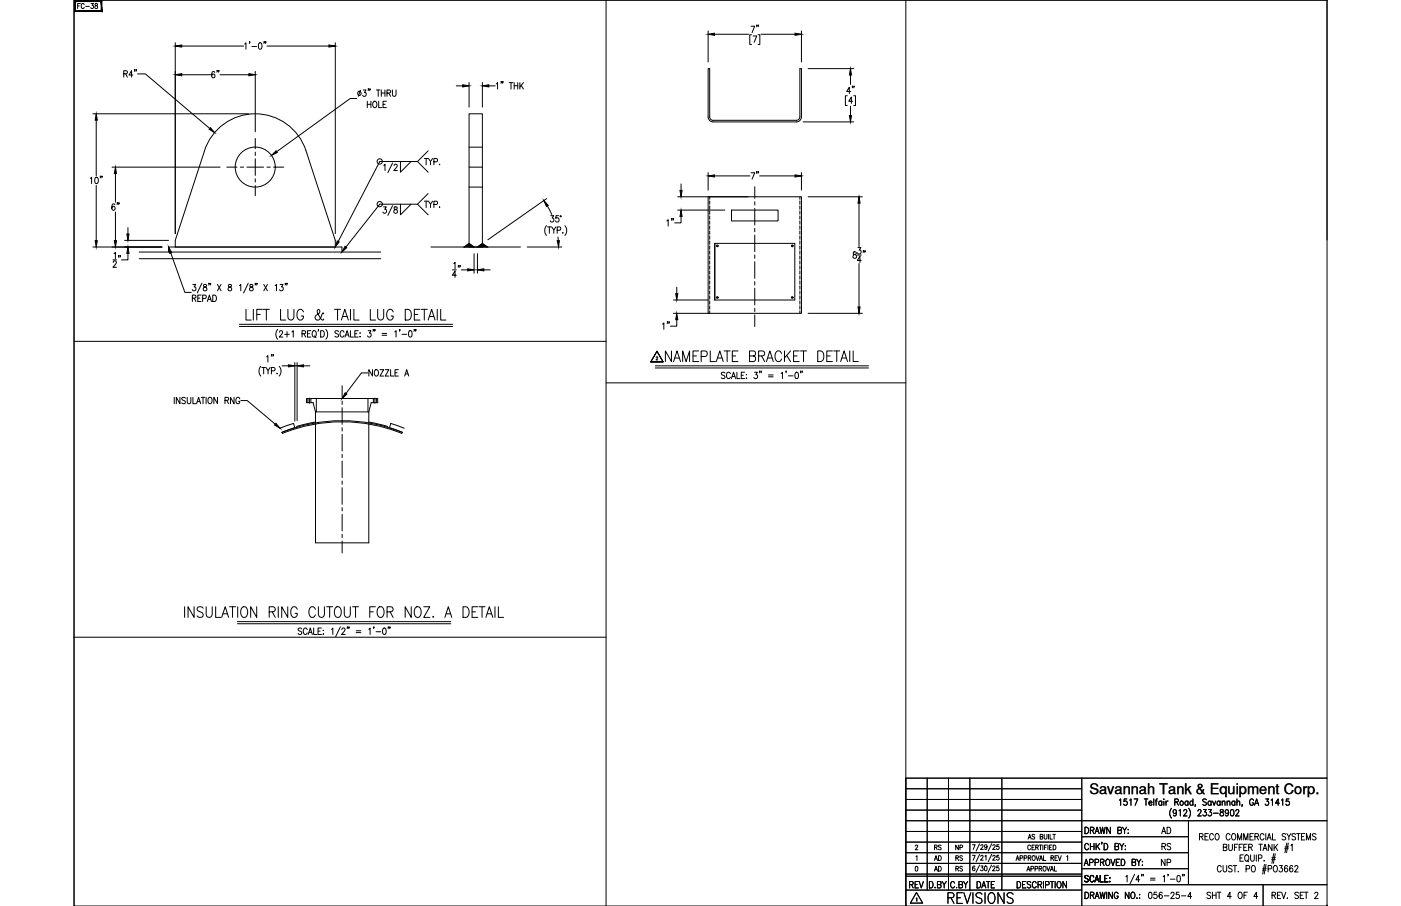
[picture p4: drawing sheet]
<svg xmlns="http://www.w3.org/2000/svg" width="432mm" height="279mm" viewBox="0 0 432 279" stroke-linecap="round" stroke-linejoin="round" font-family="sans-serif">
<defs><g id="words">
<text font-size="7.1" x="204.3" y="112.9">NAMEPLATE BRACKET DETAIL</text>
<g font-size="6.6">
<text x="74.8" y="99.8">LIFT LUG &amp; TAIL LUG DETAIL</text>
<text x="56.1" y="191.6">INSULATION RING CUTOUT FOR NOZ. A DETAIL</text>
<text x="291.4" y="279.8">REVISIONS</text>
</g>
<g font-size="5.7">
<text x="68.8" y="25.4" transform="rotate(-90 68.8 25.4)">6&quot;</text>
<text x="38.5" y="83.6" transform="rotate(-90 38.5 83.6)">12&quot;</text>
<text x="143.2" y="86.8" transform="rotate(-90 143.2 86.8)">14&quot;</text>
</g>
<g font-size="5.3">
<text x="234.9" y="56.4" transform="rotate(-90 234.9 56.4)">7&quot;</text>
<text x="33.5" y="66">6&quot;</text>
<text x="208.8" y="70.9" transform="rotate(-90 208.8 70.9)">1&quot;</text>
<text x="207.4" y="102.7" transform="rotate(-90 207.4 102.7)">1&quot;</text>
<text x="279.4" y="275.2">REV</text>
<text x="353.1" y="278.3">056-25-4</text>
</g>
<g font-size="4.9">
<text x="234.6" y="11.3" transform="rotate(-90 234.6 11.3)">7&quot;</text>
<text x="263.9" y="30" transform="rotate(-90 263.9 30)">4&quot;</text>
<text x="112.9" y="117.1">NOZZLE A</text>
<text x="357" y="258.2">AD</text>
<text x="357.4" y="263.2">RS</text>
<text x="357" y="268.1">NP</text>
</g>
<text font-size="4.5" x="335.7" y="244.9">Savannah Tank &amp; Equipment Corp.</text>
<g font-size="4.4">
<text x="22.9" y="3.9">FC-38</text>
<text x="287.2" y="263.2">RS</text>
<text x="293.5" y="263.2">NP</text>
<text x="287.2" y="269.9">AD</text>
<text x="287.2" y="266.7">AD</text>
<text x="293.9" y="269.9">RS</text>
<text x="293.9" y="266.7">RS</text>
</g>
<g font-size="1.2" fill="#fff">
<text x="228.8" y="66.8">RECO TAG</text>
<text x="222.3" y="83.8">SAVANNAH TANK NAMEPLATE</text>
</g>
</g></defs>
<!-- layer: TEXT -->
<g fill="none" stroke="#000" stroke-width=".31">
<path d="M202.5 108.3l-1.9 3.3h3.8l-1.9-3.3 1.9 3.3h-3.8zM316.9 258.8l.5-1.5 .4 1.5M317.1 258.3h.5M318.9 257.5l-.3-.2-.5 .2 .1 .4 .7 .3v.4l-.3 .2-.5-.2M320.6 258l.7-.1 .1-.4-.8-.2v1.5l.8-.2v-.5l-.3-.1M321.8 257.3v1.1l.4 .4 .4-.2 .1-1.3M323.2 257.3v1.5M323.6 257.3v1.5h.8M324.5 257.3h.8M324.9 257.3v1.5M334.4 255.1a1.01 1.01 0 0 1 1.1 1 1.01 1.01 0 0 1-1.1 1zM336.1 256.1l.9-.2 .1-.6-1-.2v2"/>
<path d="M336.6 256.1l.6 1M337.5 257.1l.6-2 .7 2M337.7 256.4h.8M339 255.1l.4 2 .4-2 .4 2 .4-2M339.7 259.8h-.2h.2l-.2 .5M342.2 255.1v2l-1.1-2v2M344.5 256.1l1-.2 .1-.6-1.1-.2v2l1.1-.2 .1-.5-.5-.3M345 246.8l.4-.4v1.9M346 255.1l.6 1v1M347.2 255.1l-.6 1M347.3 246.4h-.8l-.1 .8a.61 .61 0 0 1 .9 .1 .61 .61 0 0 1-.1 .8 .61 .61 0 0 1-.8-.1M347.6 257h.2z"/>
<path d="M347.7 255.8v.1zM348.2 246.8l.4-.4v1.9M349.5 246.4h1.2l-.8 1.9M352.7 246.4h1.1M353.2 246.4v1.9M354.1 247.6h.9l-.1-.5a.58 .58 0 0 0-.8 .7 .58 .58 0 0 0 .9 .3M355.6 246.4v1.9M356.1 247h.5M356.7 246.4l-.3 .1-.1 .3v1.5M358.1 247.3l-.2-.2a.58 .58 0 0 0-.8 .6 .58 .58 0 0 0 1 .4M358.1 247v1.3M358.7 246.4v.2z"/>
<path d="M358.7 247.1v1.2M359.4 247v1.3M360 247l-.4 .1-.2 .5M361.1 249.3a2.24 2.24 0 0 0 0 3M362.1 247.3l.9-.1 .1-.6-1-.2v1.9M362.6 250.3l-.1 .3a.54 .54 0 0 1-.8 .1 .54 .54 0 0 1 0-.8 .54 .54 0 0 1 .8 .1l.1 .3a.9 .9 0 0 1-.6 1.3l-.4-.2M362.6 247.3l.6 1M363.4 250l.4-.3v1.9M364.8 250.1l.2-.3 .5-.1 .3 .5-1.1 1.4h1.2M366.1 247.3l-.1-.2a.58 .58 0 0 0-.8 .6 .58 .58 0 0 0 .9 .4M366.1 247v1.3M366.4 249.3a2.31 2.31 0 0 1 0 3"/>
<path d="M367.7 247.3a.56 .56 0 0 0-.8 0 .56 .56 0 0 0 0 .8 .56 .56 0 0 0 .8 0M367.7 246.4v1.9M368.5 248.3h-.2h.2l-.2 .4M369.2 250.1l.3-.4h.4l.3 .3-1.1 1.6h1.1M369.7 258l.9-.1 .1-.7-1-.1v1.9M370.2 258l.6 1M370.9 249.7h.9l-.5 .7a.6 .6 0 0 1 .5 .9 .6 .6 0 0 1-1.1 0M371.4 258h.6M371.8 246.7l-.4-.3-.7 .3 .2 .4 .9 .7v.3l-.4 .2-.7-.2M372.4 257.1h-1v1.9h1M372.5 249.7h.9l-.5 .7a.6 .6 0 0 1 .5 1 .6 .6 0 0 1-1.1-.1M373.3 247.3a.56 .56 0 0 0-.8 0 .56 .56 0 0 0 0 .8 .56 .56 0 0 0 .8 0"/>
<path d="M373.3 247v1.3M373.7 247l.5 1.3 .5-1.3M374 257.5a.61 .61 0 0 0-.7-.4 .61 .61 0 0 0-.5 .7v.5a.61 .61 0 0 0 .4 .7 .61 .61 0 0 0 .8-.4M374 250.8h1.5M374.8 257.2l.1-.1a1 1 0 0 1 .9 1 1 1 0 0 1-.9 .9 1.29 1.29 0 0 1-.1-1.8zM376 247.3a.56 .56 0 0 0-.7 0 .56 .56 0 0 0 0 .8 .56 .56 0 0 0 .7 0M376 247v1.3M376.2 249.8v.5a.72 .72 0 0 1 .8 .4 .72 .72 0 0 1-.3 .9 .63 .63 0 0 1-.7-.6 .63 .63 0 0 1 .8-.6l.2-.3v-.3zM376.7 247.4l.4-.4 .4 .1v1.2M376.7 247v1.3M378.2 247.4l.4-.4 .4 .1 .1 1.2M378.2 247v1.3"/>
<path d="M378.6 250.3v.3a.54 .54 0 0 1-.8 .1 .54 .54 0 0 1 0-.8 .54 .54 0 0 1 .8 .1v.3a.9 .9 0 0 1-.6 1.3l-.3-.2M379.1 257.5a.62 .62 0 0 0-.7-.4 .62 .62 0 0 0-.5 .7v.5a.62 .62 0 0 0 .5 .7 .62 .62 0 0 0 .7-.4M379.4 249.8l.3-.1a1.06 1.06 0 0 1 .6 .9 1.06 1.06 0 0 1-.6 1l-.3-.1-.2-.7zM379.9 257.2l.2-.1a1 1 0 0 1 .8 1 1 1 0 0 1-.8 .9 1.27 1.27 0 0 1-.2-1.8zM380.6 247.3a.56 .56 0 0 0-.8 0 .56 .56 0 0 0 0 .8 .56 .56 0 0 0 .8 0M380.6 247v1.3M380.9 250.1l.1-.3 .5-.1 .3 .5-1 1.4h1.1M381.2 247.4l.4-.4 .4 .1 .1 1.2M381.2 246.4v1.9M381.4 259v-1.9l.7 1.9 .6-1.9v1.9M382.9 248.3l-.1 .4M383.3 259v-1.9l.7 1.9 .6-1.9v1.9"/>
<path d="M385.3 258h.6M386.3 257.1h-1v1.9h1M386.3 246.8a.61 .61 0 0 0-.7-.4 .61 .61 0 0 0-.5 .7v.5a.61 .61 0 0 0 .6 .8 .61 .61 0 0 0 .6-.8h-.4M386.7 248.3l.6-1.9 .6 1.9M386.8 258l.9-.1 .1-.7-1-.1v1.9M386.9 247.7h.8M387.3 258l.6 1M389.6 257.5a.62 .62 0 0 0-.8-.4 .62 .62 0 0 0-.4 .7v.5a.62 .62 0 0 0 .4 .7 .62 .62 0 0 0 .8-.4M390.1 246.4h.9l-.5 .7a.6 .6 0 0 1 .5 .9 .6 .6 0 0 1-1.1 0M390.1 257.1v1.9M390.5 259l.7-1.9 .6 1.9M390.8 258.4h.8"/>
<path d="M391.8 246.8l.4-.4v1.9M392.2 257.1v1.9h.9M394.3 247.7h-1.2l.8-1.3v1.9M395 246.8l.4-.4v1.9M396.3 257.3l-.4-.2-.7 .2 .1 .5 .9 .5a.48 .48 0 0 1-.3 .7l-.7-.3M396.6 257.1l.6 .9v1M396.6 260l-.6 3M397.1 260l-.6 3M397.3 246.4h-.8l-.1 .8a.61 .61 0 0 1 .9 .1 .61 .61 0 0 1-.1 .8 .61 .61 0 0 1-.9-.1M397.9 257.1l-.7 .9M399.3 257.3l-.4-.2-.6 .1v.5l.8 .5 .2 .5-.4 .3-.7-.3M399.6 257.1h1.1"/>
<path d="M400.2 257.1v1.9M401.1 258h.7M402.2 257.1h-1.1v1.9h1.1M402.7 259v-1.9l.6 1.9 .6-1.9v1.9M405.6 257.3l-.4-.2-.6 .1v.5l.8 .5 .2 .5-.4 .3-.7-.3M282.1 260.9l.3-.3 .4 .3-.7 1.2h.8M282.2 267.2h.2a.82 .82 0 0 1 .5 .7 .82 .82 0 0 1-.5 .7l-.3-.2zM282.3 264.2l.3-.3v1.5M282.4 277.1l.2-.2v1M282.5 275.2l1.9 3.3h-3.8zM288.2 273.6v.2zM288.9 272.8l1-.1v-.8l-1-.1v2l1.1-.2v-.4l-.4-.4"/>
<path d="M290.4 271.8l.6 1v1M291.7 271.8l-.7 1M294.2 272.3a.62 .62 0 0 0-.7-.5 .62 .62 0 0 0-.5 .8v.5a.62 .62 0 0 0 .5 .7 .62 .62 0 0 0 .7-.5M295.6 272.8l.9-.1 .1-.7-1-.2v2l1-.2 .1-.4-.4-.4M297 271.8l.6 1v1M298.3 271.8l-.7 1M299.7 263.8h.8l-.5 1.5M299.7 260.5h.8l-.5 1.5M300.5 267.3l-.1-.2a.73 .73 0 0 0-.8 .6 .73 .73 0 0 0 .5 .8 .42 .42 0 0 0 .4-.5 .42 .42 0 0 0-.7-.2l-.1 .3M301.1 271.8a1 1 0 0 1 1.2 1 1 1 0 0 1-1.2 1zM301.9 266.8l-1.1 2.2M301.9 263.5l-1.1 2.2"/>
<path d="M301.9 260.2l-1.1 2.3M302.3 264.1l.5-.3 .2 .4-.8 1.1h.9M302.3 260.8l.2-.3 .5 .3-.8 1.2h.9M302.3 267.1h.7l-.4 .5a.45 .45 0 0 1 .4 .7 .45 .45 0 0 1-.8 0M302.6 273.8l.6-2 .6 2M303.6 267.1h.2a.82 .82 0 0 1 .4 .7 .82 .82 0 0 1-.4 .7l-.4-.2zM303.6 264.1l.3-.3v1.5M304 271.8h1.1M304.2 261a.4 .4 0 0 1-.6 .3 .4 .4 0 0 1-.1-.6 .4 .4 0 0 1 .6 0l-.1 1.2-.5-.2M304.6 271.8v2M305.6 266.8l-1.1 2.2M305.6 263.5l-1 2.2"/>
<path d="M305.6 260.2l-1 2.3M306 267.4l.2-.3 .5 .2-.8 1.2h.8M306 264.1l.1-.3h.4l.2 .4-.8 1.1h.9M306 260.8l.2-.3 .5 .3-.8 1.2h.9M306.6 271.8h-1.1v2M307.8 267.1h-.6v.6a.46 .46 0 0 1 .7 0 .46 .46 0 0 1-.1 .7 .46 .46 0 0 1-.7-.1M307.8 263.8h-.5l-.1 .6a.46 .46 0 0 1 .7 0 .46 .46 0 0 1-.1 .7 .46 .46 0 0 1-.7-.1M307.8 260.5h-.5l-.1 .6a.46 .46 0 0 1 .7 0 .46 .46 0 0 1-.1 .7 .46 .46 0 0 1-.7-.1M313.1 265.4l.5-1.5 .5 1.5M313.3 264.9h.6M313.5 271.8a1 1 0 0 1 1.1 1 1 1 0 0 1-1.1 1zM314.4 264.6h.7l.1-.6-.8-.1v1.5"/>
<path d="M315.6 264.6h.8v-.6l-.8-.1v1.5M316.2 271.8h-1v2h1M316.5 268.6l.5-1.4 .4 1.4M316.7 268.2h.6M316.9 264.6l.7-.1 .1-.5-.8-.1v1.5M317.3 264.6l.4 .8M317.6 260.9a.46 .46 0 0 0-.5-.3 .46 .46 0 0 0-.3 .6v.3a.46 .46 0 0 0 .3 .6 .46 .46 0 0 0 .5-.4M317.7 272.1l-.4-.3-.7 .3 .1 .5 .9 .5a.48 .48 0 0 1-.3 .7l-.7-.3M317.7 267.9h.8v-.7h-.8v1.4M318.1 261.3h.5M318.3 263.9h.2a.7 .7 0 0 1 .6 .7 .7 .7 0 0 1-.8 .7l-.2-.5zM318.9 260.6h-.8v1.5h.8"/>
<path d="M319 267.9h.7v-.7h-.7v1.4M319.2 261.3l.7-.1v-.5l-.7-.1v1.5M319.3 263.9l.5 1.5 .5-1.5M319.4 272.3a.62 .62 0 0 0-.8-.5 .62 .62 0 0 0-.4 .8v.5a.62 .62 0 0 0 .4 .7 .62 .62 0 0 0 .8-.5M319.6 261.3l.4 .8M319.9 272.8l1-.1 .1-.7-1.1-.2v2M320.3 267.9l.7-.1v-.6h-.7v1.4M320.3 260.6h.8M320.4 265.4l.4-1.5 .5 1.5M320.5 272.8l.6 1M320.5 264.9h.7M320.7 267.9l.4 .7"/>
<path d="M320.7 260.6v1.5M321.4 260.6v1.5M321.6 271.8v2M321.6 263.9v1.5h.7M321.7 267.2a.68 .68 0 0 1 .7 .7 .68 .68 0 0 1-.7 .7l-.2-.5zM321.9 261.3h.5M322.2 272.9l1-.1v-.9l-1-.1v2M322.6 267.2l.5 1.4 .5-1.4M322.7 260.6h-.8v1.5M323 260.6v1.5M323.5 261.3h.4M323.7 271.8h1.1"/>
<path d="M323.7 268.6l.5-1.4 .5 1.4M323.9 264.6l.7-.1v-.6h-.7v1.5M323.9 268.2h.6M324.2 260.6h-.7v1.5h.7M324.3 271.8v2M324.3 264.6l.4 .8M324.6 260.6a.74 .74 0 0 1 .9 .7 .74 .74 0 0 1-.9 .8zM325 267.2v1.4h.7M325.2 264.6h.4M325.2 271.8v2M325.9 263.9h-.7v1.5h.7M326.1 271.9l.1-.1a1.01 1.01 0 0 1 .9 1 1.01 1.01 0 0 1-.9 1 1.27 1.27 0 0 1-.1-1.9z"/>
<path d="M326.1 263.9l.5 1.5 .5-1.5M328.7 271.8v2l-1.1-2v2M328.8 264.2l.3-.3v1.5M334.2 266.9l.6-1.9 .6 1.9M334.4 275.1a1 1 0 0 1 1.1 1 1 1 0 0 1-1.1 1zM334.4 266.3h.8M335.4 270.3l-.4-.3-.7 .3 .2 .4 .9 .7v.3l-.4 .3-.7-.3M335.5 260.6a.62 .62 0 0 0-.7-.5 .62 .62 0 0 0-.5 .8v.4a.62 .62 0 0 0 .5 .8 .62 .62 0 0 0 .7-.5M335.8 266l1-.1 .1-.7-1.1-.2v1.9M336.1 276.1l.9-.1 .1-.7-1-.2v2M336.1 260.1v2M336.1 261h1.1"/>
<path d="M336.6 276.1l.6 1M337.1 270.5a.61 .61 0 0 0-.7-.5 .61 .61 0 0 0-.5 .7v.5a.61 .61 0 0 0 .5 .8 .61 .61 0 0 0 .7-.5M337.2 260.1v2M337.4 272l.7-2 .6 2M337.5 277.1l.6-2 .7 2M337.5 266l1-.1v-.7l-1-.2v1.9M337.7 271.3h.8M337.7 276.5h.8M337.8 260.1v2M338.2 260.9l.7 1.2M338.9 260.1l-1.1 1.3M339 275.1l.4 2 .4-2 .4 2 .4-2"/>
<path d="M339.1 270v2h1M339.2 265.9l.9-.1v-.7l-.9-.1v1.9M339.7 265.9l.6 1M340.3 260.1a1 1 0 0 1 1.1 1 1 1 0 0 1-1.1 1zM340.5 270.9h.6M341.1 265.1l.1-.1a1 1 0 0 1 .9 .9 1 1 0 0 1-.9 1 1.26 1.26 0 0 1-.1-1.8zM341.1 275.1v2M341.5 270h-1v2h1M342 271.9h.1zM342.1 270.6v.2zM342.4 265l.6 1.9 .6-1.9M342.9 275.1v2l-1.2-2v2"/>
<path d="M343.6 261l1-.1v-.7l-1-.1v2l1.1-.2 .1-.5-.4-.4M344 265.9h.7M344.6 275.6a.62 .62 0 0 0-.7-.5 .62 .62 0 0 0-.5 .8v.5a.62 .62 0 0 0 .6 .7 .62 .62 0 0 0 .6-.7h-.4M345.1 265h-1.1v1.9h1.1M345.1 260.1l.6 .9v1.1M345.6 265a1 1 0 0 1 1.1 .9 1 1 0 0 1-1.1 1zM346.4 260.1l-.7 .9M346.8 260.8v.1zM346.8 261.9v.2zM347 270.4l.4-.4v2M348 275.1v2l-1.2-2v2M348.8 275.2l.2-.1a1 1 0 0 1 .8 1 1 1 0 0 1-.8 1 1.29 1.29 0 0 1-.2-1.9z"/>
<path d="M348.9 265.9l1-.1v-.7l-1-.1v1.9l1-.1 .1-.5-.4-.4M349.7 269.6l-1.4 3M350.4 277h.1zM350.4 265l.6 .9v1M351.2 275.8h.1M351.2 276.9h.1M351.3 271.3h-1.2l.8-1.3v2M351.6 265l-.6 .9M351.9 269.7h-.1h.1l-.1 .5M352 266.8h.2zM352.1 265.6v.2zM352.4 269.7l-.1 .5"/>
<path d="M354.6 270.8h1.4M354.6 271.4h1.4M358.5 270.4l.4-.4v2M360.1 269.7l-.2 .5M360.7 271.1h1.4M362.9 270.1l.3-.1a1.09 1.09 0 0 1 .6 1 1.09 1.09 0 0 1-.6 1 1.43 1.43 0 0 1-.3-1.9zM364.5 269.7l-.1 .5M365 269.7h-.2h.2l-.2 .5M373.1 275.4l-.4-.3-.5 .1-.1 .6 .9 .5 .1 .5-.4 .3-.7-.3M373.7 276.1h1.1M373.7 275.1v2M374.8 275.1v2"/>
<path d="M375.2 275.1h1.1M375.8 275.1v2M376.4 267.4a.61 .61 0 0 0-.8-.5 .61 .61 0 0 0-.4 .8v.4a.61 .61 0 0 0 .4 .8 .61 .61 0 0 0 .8-.5M377 266.9v1.4l.4 .6 .6-.3 .1-1.7M377 261.3l1-.1 .1-.7-1.1-.1v1.9l1.1-.2v-.6l-.4-.2M378.7 260.4l.1 1.6 .4 .3 .6-.3v-1.6M379.5 276.5h-1.2l.8-1.4v2M379.8 267.2l-.5-.3-.5 .1v.7l.8 .4 .2 .5-.5 .3-.7-.3M380.1 266.9h1.1M380.5 261.3h.6M380.6 266.9v2M381.5 260.4h-1v1.9"/>
<path d="M381.6 268.8h.1zM381.9 275.2l.2-.1a1 1 0 0 1 .8 1 1 1 0 0 1-.8 1 1.27 1.27 0 0 1-.2-1.9zM381.9 261.3h.6M382.2 264.6h.6M382.9 260.4h-1v1.9M383.2 263.6h-1v2h1M383.3 261.3h.7M383.4 276.1h.6M383.8 263.9l.3-.3a1 1 0 0 1 .8 1 1 1 0 0 1-.8 1l-.5-.7zM384 267.9h1v-.9l-1-.1v2M384.3 265.2l.5 .6M384.4 260.4h-1.1v1.9h1.1"/>
<path d="M384.5 275.1h-1.1v2M384.9 261.3l.9-.1 .1-.7-1-.1v1.9M385.4 261.3l.6 1M385.4 263.6v1.4l.5 .6 .6-.3 .1-1.7M386 267l.1-.1a1.01 1.01 0 0 1 .9 1 1.01 1.01 0 0 1-.9 1 1.29 1.29 0 0 1-.1-1.9zM387.2 263.6v2M387.6 276.5h-1.2l.8-1.4v2M387.9 264.7l.9-.1 .1-.8-1-.2v2M388 260.4h1.1M388.5 260.4v1.9M389.1 268.3h1.1M389.2 267.8h1.1"/>
<path d="M389.3 262.3l.6-1.9 .6 1.9M389.5 261.7h.8M389.6 265.4v.2zM389.7 266.6l-.5 3M390.2 266.6l-.6 3M390.8 267.9h1l.1-.8-1.1-.2v2M391.9 265h1.1M392 264.5h1.1M392 260.4v1.9l-1.1-1.9v1.9M392 276.1l1-.1 .1-.7-1.1-.2v2M392.6 263.2l-.6 3.1M392.6 276.1l.6 1"/>
<path d="M392.7 260.4v1.9M392.7 267l.2-.1a1.01 1.01 0 0 1 .8 1 1.01 1.01 0 0 1-.8 1 1.27 1.27 0 0 1-.2-1.9zM393 263.2l-.5 3.1M393.1 261.2l.7 1.1M393.7 276.1h.7M393.8 260.4l-1.1 1.3M394.4 266.9h.8l-.4 .8a.6 .6 0 0 1 .4 .9 .6 .6 0 0 1-1-.1M394.8 275.1h-1.1v2h1.1M395 275.1l.6 2 .7-2M395.9 261.7h1.2M396 261.2h1.2M396.7 276.9v.2z"/>
<path d="M396.8 267.2l-.3-.3a1.12 1.12 0 0 0-.1 2 .58 .58 0 0 0 .5-.8 .58 .58 0 0 0-1-.2v.3M397.9 260.7l.4-.3v1.9M398.4 267.2l-.3-.3a1.12 1.12 0 0 0-.1 2 .58 .58 0 0 0 .5-.8 .58 .58 0 0 0-.9-.2l-.1 .3M399.1 267.4l.3-.5h.3l.3 .4-1 1.6h1.1M400.2 275.4l-.4-.3-.6 .1v.6l.8 .5 .2 .5-.4 .3-.7-.3M400.7 276.1h.7M401.8 275.1h-1.1v2h1.1M402 275.1h1.1M402.6 275.1v2M405.2 275.6l.3-.5 .5 .1 .2 .3-1.1 1.6h1.2"/>
<circle cx="364.2" cy="247.6" r=".62"/>
</g>
<!-- layer: 0 -->
<g fill="none" stroke="#000" stroke-width=".31">
<path d="M22.8 0h386.2v279.4h-386.2zM186.8 0v279.4M279.2 0v279.4M409 0h-386.2v279.4M220.3 75.1h24.7v17.4h-24.7zM220.3 75.1v17.4M22.8 105.3h164M186.8 118.1h92.4M22.8 196.5h164M279.2 240h129.8M285.8 240v34.5M292.3 240v34.5"/>
<path d="M298.9 240v34.5M308.8 240v34.5M333.4 240v39.4M279.2 243.2h54.2M279.2 246.5h54.2M279.2 249.8h54.2M279.2 256.4h54.2M279.2 259.7h54.2M279.2 253.1h129.8M333.4 258h32.9M366.3 253.1v19.7M279.2 266.3h54.2"/>
<path d="M279.2 263h87.1M279.2 270.2h54.2M279.2 269.6h54.2M279.2 274.5h54.2M333.4 272.8h75.6M333.4 267.9h32.9M389.3 272.8v6.6"/>
<circle cx="221.1" cy="75.8" r=".26"/>
<circle cx="244.2" cy="75.8" r=".26"/>
<circle cx="221.1" cy="91.7" r=".26"/>
<circle cx="244.2" cy="91.7" r=".26"/>
</g>
<!-- layer: SHOP TAG -->
<path d="M279.2 279.4h.1M409 279.4h.1" fill="none" stroke="#000" stroke-width=".31"/>
<!-- layer: TEXT -->
<path d="M23 .3l.3 3v-2.8zM23 .3l.3 3-.3 .3zM23.3 3.3l-.3 .3 8.2-.3zM23 3.6l8.2-.3 .2 .3zM31.2 .5v2.8l.2 .3zM31.4 .3v3.3l-.2-3.1zM23.3 .5h7.9l.2-.2zM23 .3h8.4l-8.1 .2z" fill="#000" stroke="#000" stroke-width=".31"/>
<!-- layer: SHELL -->
<path d="M42.9 77.7h74.4M42.9 79.8h74.4M86.9 133.4a49.3 49.3 0 0 1 37.1 0M87 133.7a49 49 0 0 1 36.9 0" fill="none" stroke="#000" stroke-width=".31"/>
<!-- layer: REPAD -->
<path d="M52 77.7v-1.5h53.4v1.5M132.8 76.2h27.6M91.5 131.5l.1 .2M97.2 130.2l-5.7 1.3M113.7 130.2l5.7 1.3M119.4 131.5l-.1 .2" fill="none" stroke="#000" stroke-width=".31"/>
<!-- layer: EXTERNALS -->
<g fill="none" stroke="#000" stroke-width=".31">
<path d="M67.4 39.5a16.4 16.4 0 0 1 26.9 6.9l9 27.7v2.1h-49.3v-2.1l9-27.7a16.4 16.4 0 0 1 4.4-6.9zM144.6 45.4h4.1M144.6 57.7h4.1M143 76.2l1.6-1.1 1.5 1.1M144.6 75.1v-40h4.1v40M144.6 76.2h4.1M148.7 75.1l-1.5 1.1M148.7 75.1l1.5 1.1"/>
<circle cx="78.7" cy="51.5" r="6.2"/>
</g>
<!-- layer: DIM -->
<g fill="none" stroke="#000" stroke-width=".31">
<path d="M54 13.2v58.9M56 14.2h19.1M75.4 13.6l.4-.4v2M77 12.9h-.2h.2l-.2 .5M77.6 14.3h1.5M79.9 13.3h.6l.2 .3v1.2l-.4 .4-.6-.4-.1-.7zM81.5 12.9l-.2 .5M82 12.9h-.2h.2l-.2 .5M82.3 14.2h19.1M103.3 13.2v58.9M218.2 9.5v9.6M220.2 10.6h10.5"/>
<path d="M231.6 10.7h-.5v3h.5M232.1 11.1h1.1l-.8 2M233.6 10.7h.6v3h-.6M233.8 7.8l-.2 .5M234.5 10.6h10.5M247 9.5v9.6M28.6 35.1h48M29.7 37.1v17M38.1 22.8l1-.2v-.7l-1-.1v2M38.7 22.8l.6 1M40.9 23.1h-1.1l.8-1.3v2M41.6 21.5h-.2h.2l-.2 .5"/>
<path d="M42.1 21.5l-.2 .5M42.4 22.8h2.4l19.8 16.8M56 23.1h8.9M67.8 23.1h8.9M78.7 22v18.6M109.9 30.4h-1.9l-22.7 16.4M111.1 27.9l-.7 1.8M111.9 27.7h.9l-.5 .8a.6 .6 0 0 1 .5 .9 .6 .6 0 0 1-1 0M113.2 31.2v2M113.2 32.2h1.1M113.6 27.5h-.2h.2l-.2 .4M114.1 27.5h-.2h.2l-.2 .4"/>
<path d="M114.3 31.2v2M115.2 31.3l.2-.1a1 1 0 0 1 .8 1 1 1 0 0 1-.8 1 1.24 1.24 0 0 1-.2-1.9zM116 27.7h1.1M116.6 27.7v2M116.7 31.2v2h1M117.5 27.7v2M117.5 28.7h1.1M118.1 32.2h.6M118.6 27.7v2M119.1 31.2h-1v2h1M119.3 28.7l.9-.1 .1-.7-1-.2v2M119.8 28.7l.6 1"/>
<path d="M120.9 27.7v1.5l.5 .5 .6-.3 .1-1.7M140.6 26.5h2M144.6 25.4v7.6M148.7 25.4v7.6M150.7 26.5h1.9M153 25.9l.4-.4v2M154.6 25.2h-.2h.2l-.2 .5M155 25.2l-.1 .5M157 25.5h1.1M157.5 25.5v2M158.5 25.5v2M158.5 26.4h1.1"/>
<path d="M159.6 25.5v2M160.2 25.5v2M160.6 26.3l.7 1.2M161.3 25.5l-1.1 1.3M247.5 37.6h15.6M249.1 21.2h14M261.1 29.5h-.5v3h.5M262.1 23.1v3M262.1 32.7v2.9M262.8 31.2h-1.2l.8-1.3v2M263.1 29.5h.6v3h-.6M27.8 55l.4-.3v1.9"/>
<path d="M29.4 54.8l.3-.1a1.06 1.06 0 0 1 .6 .9 1.06 1.06 0 0 1-.6 1l-.3-.1-.2-.7zM29.7 57.2v17M31 54.4h-.1h.1l-.1 .4M31.5 54.4l-.2 .4M34.5 51.5h33.3M35.6 53.5v8.9M118.3 51l.4-.4v2M121 50.2l-1.5 3.1M121.5 51.1l.3-.5 .5 .1 .1 .3-.2 .7-.8 .9h1.1M123.4 49.8v3.3l3.3-3.3M130.8 48.9h1.1M131.3 48.9v1.9"/>
<path d="M132 53.1l-3.3-3.3h-11.6l-12.9 24.6M132 46.5l-3.3 3.3M132 59.7l-3.3 3.3M132.1 48.9l.6 .9v1M133.3 48.9l-.6 .9M133.7 49.9l1-.1v-.8l-1-.1v1.9M135.5 50.7v.1zM209.9 56.7v2M218.2 53.2v5.4M220.2 54.3h10.9M234.1 54.3h10.9M247 53.2v5.4"/>
<path d="M28.6 76.2h21.3M35.6 65.4v8.8M38.4 74.1h13.6M39.4 70.2v2M52.6 78l4.4 12.2h1.9M118.2 63.8h.9l-.5 .7a.6 .6 0 0 1 .5 1 .6 .6 0 0 1-1.1-.1M121 63.4l-1.5 3M121.5 63.9v.6a.72 .72 0 0 1 .9 .4 .72 .72 0 0 1-.3 .9 .64 .64 0 0 1-.8-.7 .64 .64 0 0 1 .9-.6l.2-.2-.1-.4zM123.4 63v3.3l3.3-3.3M130.8 62h1.1M131.3 62v2M132 66.3l-3.3-3.3h-11.6l-10.5 13.2"/>
<path d="M132.1 62l.6 1v1M133.3 62l-.6 1M133.7 63.1l1-.1v-.9l-1-.1v2M135.5 63.8v.2zM146.1 78.2v6M147.2 78.2v6M162.5 76.2h10.7M168.4 69.6a2.3 2.3 0 0 0 0 3M168.5 61.3l-18.1 12.6M168.7 63.5l1.4 2.7M168.8 70h1.1M169.3 70v1.9"/>
<path d="M169.8 66.5h.8l-.4 .7a.6 .6 0 0 1 .5 1 .6 .6 0 0 1-1.1-.1M170 70l.7 .9v1M171.3 70l-.6 .9M171.7 71l1-.1v-.8l-1-.1v1.9M172 73.1l.1 1.1M172.1 66.5h-.7l-.1 .9a.61 .61 0 0 1 .9 0 .61 .61 0 0 1-.1 .9 .61 .61 0 0 1-.9-.2M173.5 71.8v.1zM174.1 69.6a2.3 2.3 0 0 1 0 3M208.9 60.7h21.7M208.9 64.8h14.5M225.4 64.8h14.4v3.3h-14.4zM249.1 60.7h16.7"/>
<path d="M263 77.8v.5a.73 .73 0 0 1 .9 .4 .73 .73 0 0 1-.3 1 .64 .64 0 0 1-.8-.7 .64 .64 0 0 1 .9-.6l.2-.3-.1-.3zM264.2 78.7h1.3M264.4 76.3h.9l-.5 .8a.6 .6 0 0 1 .5 .9 .6 .6 0 0 1-1 0M264.8 62.7v13.3M266.1 77.4l-.1 .5M266.6 77.4l-.1 .5M59.3 91.9l.9-.1 .1-.6-1-.2v2M59.4 87.7h.9l-.5 .8a.6 .6 0 0 1 .5 .9 .6 .6 0 0 1-1-.1M59.8 91.9l.6 1.1M61 91.9h.6M62 91h-1v2h1M62.2 87.3l-1.4 3"/>
<path d="M62.5 92l.9-.1v-.8l-.9-.1v2M62.8 87.8v.6a.72 .72 0 0 1 .9 .4 .72 .72 0 0 1-.3 .9 .63 .63 0 0 1-.8-.7 .63 .63 0 0 1 .8-.5l.3-.3-.1-.4zM63.9 93l.6-2 .7 2M64.2 92.3h.7M64.5 87.4h-.2h.2l-.2 .5M64.9 87.4l-.1 .5M65.6 91a1.01 1.01 0 0 1 1.1 1 1.01 1.01 0 0 1-1.1 1zM67 87.7l1.1 2M68.1 87.7l-1.1 2M70.5 87.8v.6a.72 .72 0 0 1 .8 .4 .72 .72 0 0 1-.3 .9 .63 .63 0 0 1-.8-.7 .63 .63 0 0 1 .9-.5l.2-.3-.1-.4zM73.8 88.1l.4-.4v2M76.5 87.3l-1.4 3"/>
<path d="M77.1 87.8v.6a.72 .72 0 0 1 .8 .4 .72 .72 0 0 1-.3 .9 .63 .63 0 0 1-.7-.7 .63 .63 0 0 1 .8-.5l.3-.3-.1-.4zM78.8 87.4h-.2h.2l-.2 .5M79.2 87.4l-.1 .5M81.3 87.7l1.1 2M82.4 87.7l-1.1 2M84.8 88.1l.4-.4v2M86.3 87.7h.9l-.5 .8a.6 .6 0 0 1 .5 .9 .6 .6 0 0 1-1-.1M88 87.4l-.1 .5M88.5 87.4h-.2h.2l-.2 .5M149.1 83.2h2M207.6 92.5h10.6M207.6 96.6h10.9"/>
<path d="M208.6 88.6v2M249.1 96.6h16.7M264.8 81.3v13.4M265.5 80.3h-1.3l.8-1.3v2M73.7 100h65.8M73.7 100.7h65.8M80.4 113a2.3 2.3 0 0 0 0 3M80.7 113.3h1.1M81.3 113.3v2M82 113.3l.6 1v1M82.2 110l.4-.3v2M83.2 113.3l-.6 1"/>
<path d="M83.7 114.4l.9-.1 .1-.8-1-.2v2M83.8 109.4h-.2h.2l-.2 .5M84.2 109.4l-.1 .5M85.4 115.1v.2zM85.6 101.6a2.3 2.3 0 0 0 0 3M86 113a2.24 2.24 0 0 1 0 3M86.1 102.4l.2-.3a.56 .56 0 0 1 .8 .1 .56 .56 0 0 1-.2 .8l-.8 .9h1.1M86.9 112.8h2M87.7 103.1h1.5M88.5 102.3v1.6M90 102.4l.4-.4v1.9M90.9 111.8v18.1"/>
<path d="M91.6 111.8v17.9M93.1 102.9l.9-.1 .1-.6-1-.2v1.9M93.5 112.8h2M93.6 102.9l.6 1M94.8 102.9h.6M95.8 102h-1v1.9h1M96.5 102.1l.2-.1a1 1 0 0 1 .8 1 1 1 0 0 1-.8 .9 1.26 1.26 0 0 1-.2-1.8zM96.9 103.6l.5 .5M98.2 101.7l-.2 .5M98.8 102a1 1 0 0 1 1.2 1 1 1 0 0 1-1.2 .9zM100.4 101.6a2.3 2.3 0 0 1 0 3M104.4 102.3l-.5-.3-.5 .1v.6l.8 .4 .2 .6-.5 .2-.7-.2"/>
<path d="M106 102.4a.62 .62 0 0 0-.7-.4 .62 .62 0 0 0-.5 .7v.5a.62 .62 0 0 0 .5 .7 .62 .62 0 0 0 .7-.4M106.3 103.9l.7-1.9 .6 1.9M106.6 103.3h.8M108 102v1.9h1M109.4 102.9h.6M110.4 102h-1v1.9h1M111 102.6v.2zM111 103.8v.1zM113.4 115h-2l-4.8 6.3M113.5 102h.8l-.4 .7a.59 .59 0 0 1 .4 1 .59 .59 0 0 1-1-.1M115.1 101.7h-.1h.1l-.1 .5M115.6 101.7l-.2 .5"/>
<path d="M117.8 102.8h1.4M117.8 103.4h1.4M121.7 102.4l.4-.4v1.9M123.3 101.7h-.2h.2l-.2 .5M123.9 103.1h1.4M126.1 102.1l.3-.1a1.07 1.07 0 0 1 .6 1 1.07 1.07 0 0 1-.6 .9h-.3l-.2-.8zM127.7 101.7h-.1h.1l-.1 .5M128.2 101.7l-.1 .5M202 112.8h65.7M202 113.5h65.7M223.4 115.1l-.4-.3-.7 .3 .2 .4 .8 .4v.8l-.6 .1-.4-.3M225.1 115.3a.61 .61 0 0 0-.7-.5 .61 .61 0 0 0-.5 .7v.5a.61 .61 0 0 0 .5 .8 .61 .61 0 0 0 .7-.5"/>
<path d="M225.4 116.8l.7-2 .6 2M225.7 116.1h.8M227.1 114.8v2h1M228.5 115.7h.6M229.5 114.8h-1v2h1M230.1 115.4v.2zM230.1 116.6v.2zM232.5 114.8h.9l-.5 .7a.6 .6 0 0 1 .5 1 .6 .6 0 0 1-1-.1M236.9 115.6h1.4M236.9 116.2h1.4M240.7 115.2l.5-.4v2M243 115.9h1.4"/>
<path d="M245.2 114.9l.3-.1a1.07 1.07 0 0 1 .6 1 1.07 1.07 0 0 1-.6 1 1.35 1.35 0 0 1-.3-1.9zM53.7 122.5v2M55.5 122.5v2l-1.2-2v2M57.1 122.8l-.4-.3-.7 .3 .1 .4 1 .7v.3l-.4 .3-.7-.3M57.7 122.5v1.4l.5 .6 .5-.3 .1-1.7M59.5 122.5v2h.9M60.6 124.5l.6-2 .6 2M60.8 123.8h.8M62 122.5h1.1M62.6 122.5v2M63.5 122.5v2M64.4 122.6l.2-.1a1 1 0 0 1 .8 1 1 1 0 0 1-.8 1 1.28 1.28 0 0 1-.2-1.9z"/>
<path d="M67 122.5v2l-1.1-2v2M69.3 123.5l1-.1 .1-.7-1.1-.2v2M69.9 123.5l.6 1M72.1 122.5v2l-1.1-2v2M73.9 123a.61 .61 0 0 0-.7-.5 .61 .61 0 0 0-.5 .8v.5a.61 .61 0 0 0 .6 .7 .61 .61 0 0 0 .6-.7h-.4M74.2 123.5h2l8.6 7.3M73.2 191.7h65.7M73.2 192.4h65.7M93 194l-.4-.3-.6 .1v.6l.8 .4 .2 .6-.4 .3-.7-.3M94.7 194.2a.62 .62 0 0 0-.8-.5 .62 .62 0 0 0-.4 .7v.5a.62 .62 0 0 0 .4 .8 .62 .62 0 0 0 .8-.5M95 195.7l.6-2 .7 2M95.2 195h.8"/>
<path d="M96.7 193.7v2h.9M98 194.6h.7M99.1 193.7h-1.1v2h1.1M99.5 195.6h.2zM99.6 194.4v.1zM102.2 194.1l.4-.4v2M104.9 193.3l-1.4 3M105.4 194.2l.3-.5h.3l.3 .4-1 1.6h1.1M109.8 194.5h1.4M109.8 195.1h1.4M113.7 194.1l.4-.4v2M115.9 194.8h1.4"/>
<path d="M118.2 193.8l.2-.1a1.09 1.09 0 0 1 .6 1 1.09 1.09 0 0 1-.6 1l-.4-.4-.1-.5z"/>
<circle cx="110.8" cy="28.7" r=".62"/>
<circle cx="117" cy="49.8" r=".81"/>
<circle cx="117" cy="63" r=".81"/>
<circle cx="172.8" cy="66.7" r=".17"/>
</g>
<!-- layer: CENTER -->
<g fill="none" stroke="#000" stroke-width=".31">
<path d="M69.9 51.5h3.1M74.1 51.5h1M76.1 51.5h5.1M78.7 42.7v3.2M78.7 46.9v1M78.7 49v5.1M78.7 55.1v1.1M78.7 57.2v3.2M82.3 51.5h1M84.3 51.5h3.2M144.6 51.5h4.1M232.6 57.6v3.6"/>
<path d="M232.6 62.2v1M232.6 64.3v5.1M232.6 70.4v1.1M232.6 72.5v5.1M232.6 78.6v1.1M232.6 80.7v5.1M232.6 86.8v1.1M232.6 88.9v5.1M232.6 95.1v1M232.6 97.1v3.6M105.5 119v3.7M95.4 122.8v1.6"/>
<path d="M105.5 123.7v1M105.5 125.7v5.2M105.5 131.9v1M105.5 133.9v5.2M115.5 122.8v1.6M105.5 140.1v1M105.5 142.2v5.1M105.5 148.3v1.1M105.5 150.4v5.1M105.5 156.5v1.1M105.5 158.6v5.1M105.5 164.8v1"/>
<path d="M105.5 166.8v3.7"/>
</g>
<!-- layer: EXTERNALS -->
<path d="M143 76.2l1.6-1.1 1.5 1.1zM147.2 76.2l1.5-1.1 1.5 1.1z" fill="#000" stroke="#000" stroke-width=".31"/>
<!-- layer: DIM -->
<g fill="#000" stroke="#000" stroke-width=".31">
<path d="M54 14.2l2-.3v.6zM101.4 13.9l1.9 .3-1.9 .3zM218.2 10.6l2-.4v.7zM245 10.2l2 .4-2 .3zM29.7 35.1l.3 2h-.7zM54 23.1l2-.4v.7zM64.9 39.4l1.2 1.5-1.7-1zM76.7 22.7l2 .4-2 .3zM142.6 26.1l2 .4-2 .3zM148.7 26.5l2-.4v.7zM261.8 35.6h.6l-.3 2zM262.1 21.2l.3 1.9h-.6z"/>
<path d="M35.6 51.5l.3 2h-.7zM85.1 46.5l.4 .5-1.8 .9zM209.6 58.7h.6l-.3 2zM218.2 54.3l2-.4v.7zM245 53.9l2 .4-2 .3zM29.3 74.2h.7l-.3 2zM35.2 74.2h.7l-.3 2zM39.1 72.2h.7l-.4 1.9zM52 76.2l.9 1.7-.6 .2zM103.9 74.3l.6 .3-1.2 1.6zM106.3 76l.6 .4-1.5 1.3zM167.6 61.8l1.4 1.5-.6 .4z"/>
<path d="M171.7 74.2h.7l-.3 2zM264.8 60.7l.3 2h-.7zM144.1 82.9l2 .3-2 .3zM147.2 83.2l1.9-.3v.6zM208.3 90.6h.6l-.3 1.9zM264.4 94.7h.7l-.3 1.9zM88.9 112.5l2 .3-2 .4zM91.6 112.8l1.9-.3v.7zM85 130.6l1.3 1.5-1.7-1zM106.4 121.1l.5 .4-1.4 1.4z"/>
</g>
<!-- layer: 24-150-RFWN -->
<path d="M94.5 122.9h21.9v1.3h-2l-.7 2.8h-16.5l-.7-2.8h-2zM94.9 122.9v1.3M95.8 122.9v1.3M96.1 122.9h.1M97.5 122.9v4.1M113.4 122.9v4.1M114.8 122.9h.1M115.1 122.9v1.3M116 122.9v1.3" fill="none" stroke="#000" stroke-width=".31"/>
<!-- layer: 24 PIPE -->
<path d="M97.2 127v40.4h16.5v-40.4" fill="none" stroke="#000" stroke-width=".31"/>
<!-- layer: INSULATION RING -->
<path d="M86.3 132.1l4.2-1.5 .4 1.3-4.1 1.4M124.6 132.1l-4.2-1.5-.4 1.3 4 1.4" fill="none" stroke="#000" stroke-width=".31"/>
<!-- layer: NAMEPLATE -->
<g fill="none" stroke="#000" stroke-width=".31">
<path d="M218.2 21.2h.5v14.9l.5 .8 .6 .2h25.7l.6-.2 .4-.8v-14.9h.5v14.9a1.56 1.56 0 0 1-1.5 1.5h-25.7a1.51 1.51 0 0 1-1.6-1.5zM218.2 60.7h28.8v35.9h-28.8zM218.7 60.7v.7M218.7 62v1M218.7 63.5v1M218.7 65v1.1M218.7 66.6v1M218.7 68.1v1.1M218.7 69.7v1M218.7 71.2v1M218.7 72.7v1.1M218.7 74.3v1"/>
<path d="M218.7 75.8v1.1M218.7 77.4v1M218.7 78.9v1M246.5 60.7v.7M246.5 62v1M246.5 63.5v1M246.5 65v1.1M246.5 66.6v1M246.5 68.1v1.1M246.5 69.7v1M246.5 71.2v1M246.5 72.7v1.1"/>
<path d="M246.5 74.3v1M246.5 75.8v1.1M246.5 77.4v1M246.5 78.9v1M218.7 80.5v1M218.7 82v1M218.7 83.5v1.1M218.7 85.1v1M218.7 86.6v1.1M218.7 88.2v1M218.7 89.7v1M218.7 91.2v1.1"/>
<path d="M218.7 92.8v1M218.7 94.3v1.1M218.7 95.9v.7M246.5 80.5v1M246.5 82v1M246.5 83.5v1.1M246.5 85.1v1M246.5 86.6v1.1M246.5 88.2v1M246.5 89.7v1M246.5 91.2v1.1M246.5 92.8v1"/>
<path d="M246.5 94.3v1.1M246.5 95.9v.7"/>
</g>
<use href="#words"/>
</svg>
